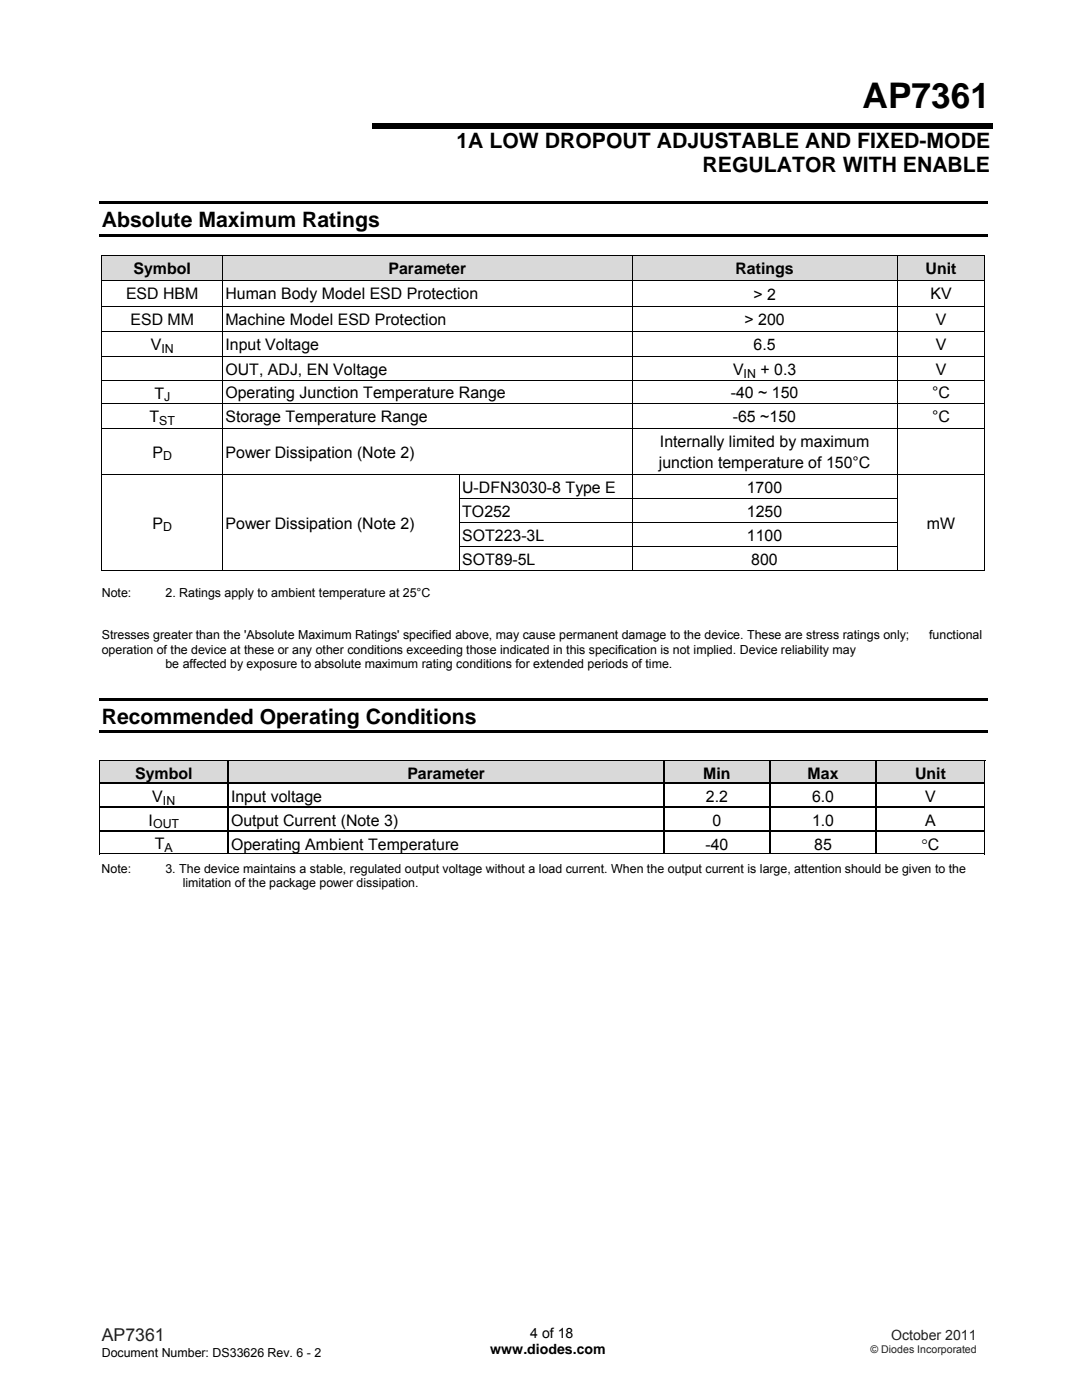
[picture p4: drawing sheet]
<svg xmlns="http://www.w3.org/2000/svg" width="216mm" height="279mm" viewBox="0 0 216 279" stroke-linecap="round" stroke-linejoin="round" font-family="sans-serif">
<defs><g id="words">
<text font-size="7" x="172.1" y="21.6">AP7361</text>
<g font-size="4.2">
<text x="91.1" y="29.5">1A LOW DROPOUT ADJUSTABLE AND FIXED-MODE</text>
<text x="140.2" y="34.4">REGULATOR WITH ENABLE</text>
<text x="20.3" y="45.4">Absolute Maximum Ratings</text>
<text x="20.3" y="144.5">Recommended Operating Conditions</text>
</g>
<text font-size="3.5" fill="#231f20" x="20.3" y="267.7">AP7361</text>
<g font-size="3.2">
<text x="25.1" y="59.8">ESD HBM</text>
<text x="26.6" y="54.7">Symbol</text>
<text x="45" y="59.8">Human Body Model ESD Protection</text>
<text x="77.5" y="54.7">Parameter</text>
<text x="146.7" y="54.7">Ratings</text>
<text x="150.3" y="59.9">&gt; 2</text>
<text x="184.7" y="54.7">Unit</text>
<text x="185.7" y="59.8">KV</text>
<text x="26" y="64.8">ESD MM</text>
<text x="45" y="64.8">Machine Model ESD Protection</text>
<text x="148.5" y="64.8">&gt; 200</text>
<text x="186.7" y="64.8">V</text>
<text x="30.1" y="69.9">V</text>
<text x="45" y="69.9">Input Voltage</text>
<text x="150.4" y="69.9">6.5</text>
<text x="186.7" y="69.9">V</text>
<text x="45" y="74.8">OUT, ADJ, EN Voltage</text>
<text x="146.3" y="74.9">V</text>
<text x="151.7" y="74.9">+ 0.3</text>
<text x="186.7" y="74.8">V</text>
<text x="30.8" y="79.6">T</text>
<text x="45" y="79.5">Operating Junction Temperature Range</text>
<text x="145.8" y="79.5">-40 ~ 150</text>
<text x="186" y="79.5">°C</text>
<text x="29.8" y="84.3">T</text>
<text x="45" y="84.3">Storage Temperature Range</text>
<text x="131.7" y="89.3">Internally limited by maximum</text>
<text x="146.2" y="84.3">-65 ~150</text>
<text x="186" y="84.3">°C</text>
<text x="30.4" y="91.3">P</text>
<text x="45" y="91.4">Power Dissipation (Note 2)</text>
<text x="131.5" y="93.5">junction temperature of 150°C</text>
<text x="92.2" y="98.4">U-DFN3030-8 Type E</text>
<text x="149" y="98.4">1700</text>
<text x="30.4" y="105.5">P</text>
<text x="45" y="105.6">Power Dissipation (Note 2)</text>
<text x="92.2" y="103.2">TO252</text>
<text x="92.2" y="107.9">SOT223-3L</text>
<text x="149" y="107.9">1100</text>
<text x="149" y="103.2">1250</text>
<text x="184.9" y="105.6">mW</text>
<text x="92.2" y="112.7">SOT89-5L</text>
<text x="149.9" y="112.7">800</text>
<text x="27" y="155.4">Symbol</text>
<text x="81.3" y="155.4">Parameter</text>
<text x="140.3" y="155.4">Min</text>
<text x="161.1" y="155.4">Max</text>
<text x="182.6" y="155.4">Unit</text>
<text x="30.4" y="160">V</text>
<text x="46.1" y="160.1">Input voltage</text>
<text x="140.9" y="160.1">2.2</text>
<text x="162" y="160.1">6.0</text>
<text x="184.6" y="160.1">V</text>
<text x="29.7" y="164.8">I</text>
<text x="46.1" y="164.8">Output Current (Note 3)</text>
<text x="142.2" y="164.8">0</text>
<text x="162" y="164.8">1.0</text>
<text x="184.6" y="164.8">A</text>
<text x="30.9" y="169.5">T</text>
<text x="46.1" y="169.5">Operating Ambient Temperature</text>
<text x="140.8" y="169.5">-40</text>
<text x="162.5" y="169.5">85</text>
<text x="183.9" y="169.5">°C</text>
</g>
<g font-size="2.8">
<text x="105.8" y="267">4 of 18</text>
<text x="97.8" y="270.2">www.diodes.com</text>
</g>
<text font-size="2.8" fill="#231f20" x="177.8" y="267.3">October 2011</text>
<g font-size="2.5">
<text x="32.2" y="70.4">IN</text>
<text x="148.4" y="75.4">IN</text>
<text x="32.7" y="80.1">J</text>
<text x="31.8" y="84.8">ST</text>
<text x="32.6" y="91.8">D</text>
<text x="32.6" y="106.1">D</text>
<text x="20.3" y="119.1">Note:</text>
<text x="33" y="119.1">2. Ratings apply to ambient temperature at 25°C</text>
<text x="20.3" y="130.4">operation of the device at these or any other conditions exceeding those indicated in this specification is not implied. Device reliability may</text>
<text x="20.3" y="127.6">Stresses greater than the 'Absolute Maximum Ratings' specified above, may cause permanent damage to the device. These are stress ratings only;</text>
<text x="185.4" y="127.6">functional</text>
<text x="33" y="133.3">be affected by exposure to absolute maximum rating conditions for extended periods of time.</text>
<text x="32.5" y="160.6">IN</text>
<text x="30.5" y="165.3">OUT</text>
<text x="32.9" y="170">A</text>
<text x="20.3" y="174.2">Note:</text>
<text x="33" y="174.2">3. The device maintains a stable, regulated output voltage without a load current. When the output current is large, attention should be given to the</text>
<text x="36.5" y="177.1">limitation of the package power dissipation.</text>
<text x="20.3" y="270.7">Document Number: DS33626 Rev. 6 - 2</text>
</g>
<text font-size="2.1" fill="#231f20" x="173.7" y="269.9">© Diodes Incorporated</text>
</g></defs>
<path d="M74.3 24.5h123.8v1.1h-123.8zM19.8 40.2h177.2v.5h-177.2zM19.8 46.7h177.2v.5h-177.2z" fill="#000"/>
<g fill="#d9d9d9">
<path d="M20.4 51h24v4.9h-24z"/>
<path d="M20.8 51.2h23.2v4.6h-23.2z"/>
<path d="M44.6 51h81.4v4.9h-81.4z"/>
<path d="M45 51.2h80.6v4.6h-80.6z"/>
<path d="M126.2 51h52.8v4.9h-52.8z"/>
<path d="M126.6 51.2h52v4.6h-52z"/>
<path d="M179.1 51h17.3v4.9h-17.3z"/>
<path d="M179.5 51.2h16.5v4.6h-16.5z"/>
</g>
<g fill="#000">
<path d="M20.2 50.8h.2v.2h-.2zM196.4 50.8h.2v.2h-.2zM20.2 99.5h.2v.2h-.2zM44.4 99.5h.2v.2h-.2zM196.4 99.5h.2v.2h-.2zM20.2 104.3h.2v.1h-.2zM20.2 109.1h.2v.1h-.2zM44.4 104.3h.2v.1h-.2zM44.4 109.1h.2v.1h-.2zM196.4 104.3h.2v.1h-.2zM196.4 109.1h.2v.1h-.2zM196.4 113.8h.2v.2h-.2z"/>
<path d="M19.8 139.3h177.2v.5h-177.2zM19.8 145.8h177.2v.5h-177.2z"/>
</g>
<g fill="none" stroke="#000" stroke-width=".2">
<path d="M20.2 50.9h176.4M20.2 56h176.4M20.3 51v4.9M20.3 56.1v4.9M44.5 51v4.9M44.5 56.1v4.9M126.1 51v4.9M126.1 56.1v4.9M179 51v4.9M179 56.1v4.9M196.5 51v4.9M196.5 56.1v4.9"/>
<path d="M20.2 61.1h176.4M20.2 66.2h176.4M20.2 71.2h176.4M20.2 75.9h176.4M20.3 61.2v4.9M20.3 66.3v4.8M20.3 71.3v4.5M20.3 76v4.5M44.5 61.2v4.9M44.5 66.3v4.8M44.5 71.3v4.5M44.5 76v4.5"/>
<path d="M126.1 61.2v4.9M126.1 66.3v4.8M126.1 71.3v4.5M126.1 76v4.5M179 61.2v4.9M179 66.3v4.8M179 71.3v4.5M179 76v4.5M196.5 61.2v4.9M196.5 66.3v4.8M196.5 71.3v4.5M196.5 76v4.5"/>
<path d="M20.2 80.6h176.4M20.2 85.5h176.4M20.2 94.8h176.4M20.3 80.7v4.7M20.3 85.6v9.1M20.3 94.9v4.6M20.3 99.7v4.6M44.5 80.7v4.7M44.5 85.6v9.1M44.5 94.9v4.6M44.5 99.7v4.6M91.7 99.6h87.4"/>
<path d="M91.7 94.9v4.6M91.7 99.7v4.6M126.1 80.7v4.7M126.1 85.6v9.1M126.1 94.9v4.6M126.1 99.7v4.6M179 80.7v4.7M179 85.6v9.1M179 94.9v4.6M179 99.7v4.6M196.5 80.7v4.7M196.5 85.6v9.1"/>
<path d="M196.5 94.9v4.6M196.5 99.7v4.6M20.2 113.9h24.2M20.3 104.4v4.7M20.3 109.2v4.8M44.5 104.4v4.7M44.5 109.2v4.8M44.6 113.9h47.1M91.7 104.4h87.4M91.7 109.1h87.4M91.7 104.4v4.7M91.7 109.2v4.8"/>
<path d="M91.8 113.9h34.2M126.1 104.4v4.7M126.1 109.2v4.8M126.2 113.9h52.8M179 104.4v4.7M179 109.2v4.8M179.1 113.9h17.3M196.5 104.4v4.7M196.5 109.2v4.8"/>
</g>
<g fill="#d9d9d9">
<path d="M19.9 151.9h25.6v4.3h-25.6z"/>
<path d="M20.3 151.9h24.8v4.3h-24.8z"/>
<path d="M45.7 151.9h86.7v4.3h-86.7z"/>
<path d="M46.1 151.9h85.9v4.3h-85.9z"/>
<path d="M132.6 151.9h20.9v4.3h-20.9z"/>
<path d="M133 151.9h20.2v4.3h-20.2z"/>
<path d="M153.8 151.9h20.9v4.3h-20.9z"/>
<path d="M154.2 151.9h20.1v4.3h-20.1z"/>
<path d="M174.9 151.9h21.5v4.3h-21.5z"/>
<path d="M175.3 151.9h20.7v4.3h-20.7z"/>
</g>
<g fill="#000">
<path d="M19.7 151.8h.2v.1h-.2zM19.7 156.2h.2v.2h-.2zM45.5 156.2h.2v.2h-.2zM132.4 156.2h.2v.2h-.2zM153.5 156.2h.3v.2h-.3zM174.7 156.2h.2v.2h-.2zM196.4 151.8h.2v.1h-.2zM196.4 156.2h.2v.2h-.2zM19.7 160.9h.2v.3h-.2zM19.7 165.6h.2v.3h-.2zM45.5 160.9h.2v.3h-.2zM45.5 165.6h.2v.3h-.2z"/>
<path d="M132.4 160.9h.2v.3h-.2zM132.4 165.6h.2v.3h-.2zM153.5 160.9h.3v.3h-.3zM153.5 165.6h.3v.3h-.3zM174.7 160.9h.2v.3h-.2zM174.7 165.6h.2v.3h-.2zM196.4 160.9h.2v.3h-.2zM196.4 165.6h.2v.3h-.2zM196.4 170.3h.2v.2h-.2z"/>
</g>
<path d="M19.7 151.8h176.9M19.8 151.9v4.3M19.8 156.4v4.5M196.5 151.9v4.3M196.5 156.4v4.5M19.7 170.4h176.7M19.8 161.2v4.4M19.8 165.9v4.6M196.5 161.2v4.4M196.5 165.9v4.6" fill="none" stroke="#000" stroke-width=".2"/>
<g fill="none" stroke="#000" stroke-width=".25">
<path d="M19.9 156.3h25.6M45.6 151.9v4.3M45.6 156.4v4.5M45.7 156.3h86.7M132.5 151.9v4.3M132.5 156.4v4.5M132.6 156.3h20.9M153.6 151.9v4.3M153.6 156.4v4.5M153.8 156.3h20.9M174.8 151.9v4.3M174.8 156.4v4.5"/>
<path d="M174.9 156.3h21.5M19.9 161h25.6M19.9 165.8h25.6M45.6 161.2v4.4M45.6 165.9v4.4M45.7 161h86.7M45.7 165.8h86.7M132.5 161.2v4.4M132.5 165.9v4.4M132.6 161h20.9M132.6 165.8h20.9M153.6 161.2v4.4"/>
<path d="M153.6 165.9v4.4M153.8 161h20.9M153.8 165.8h20.9M174.8 161.2v4.4M174.8 165.9v4.4M174.9 161h21.5M174.9 165.8h21.5"/>
</g>
<use href="#words"/>
</svg>
